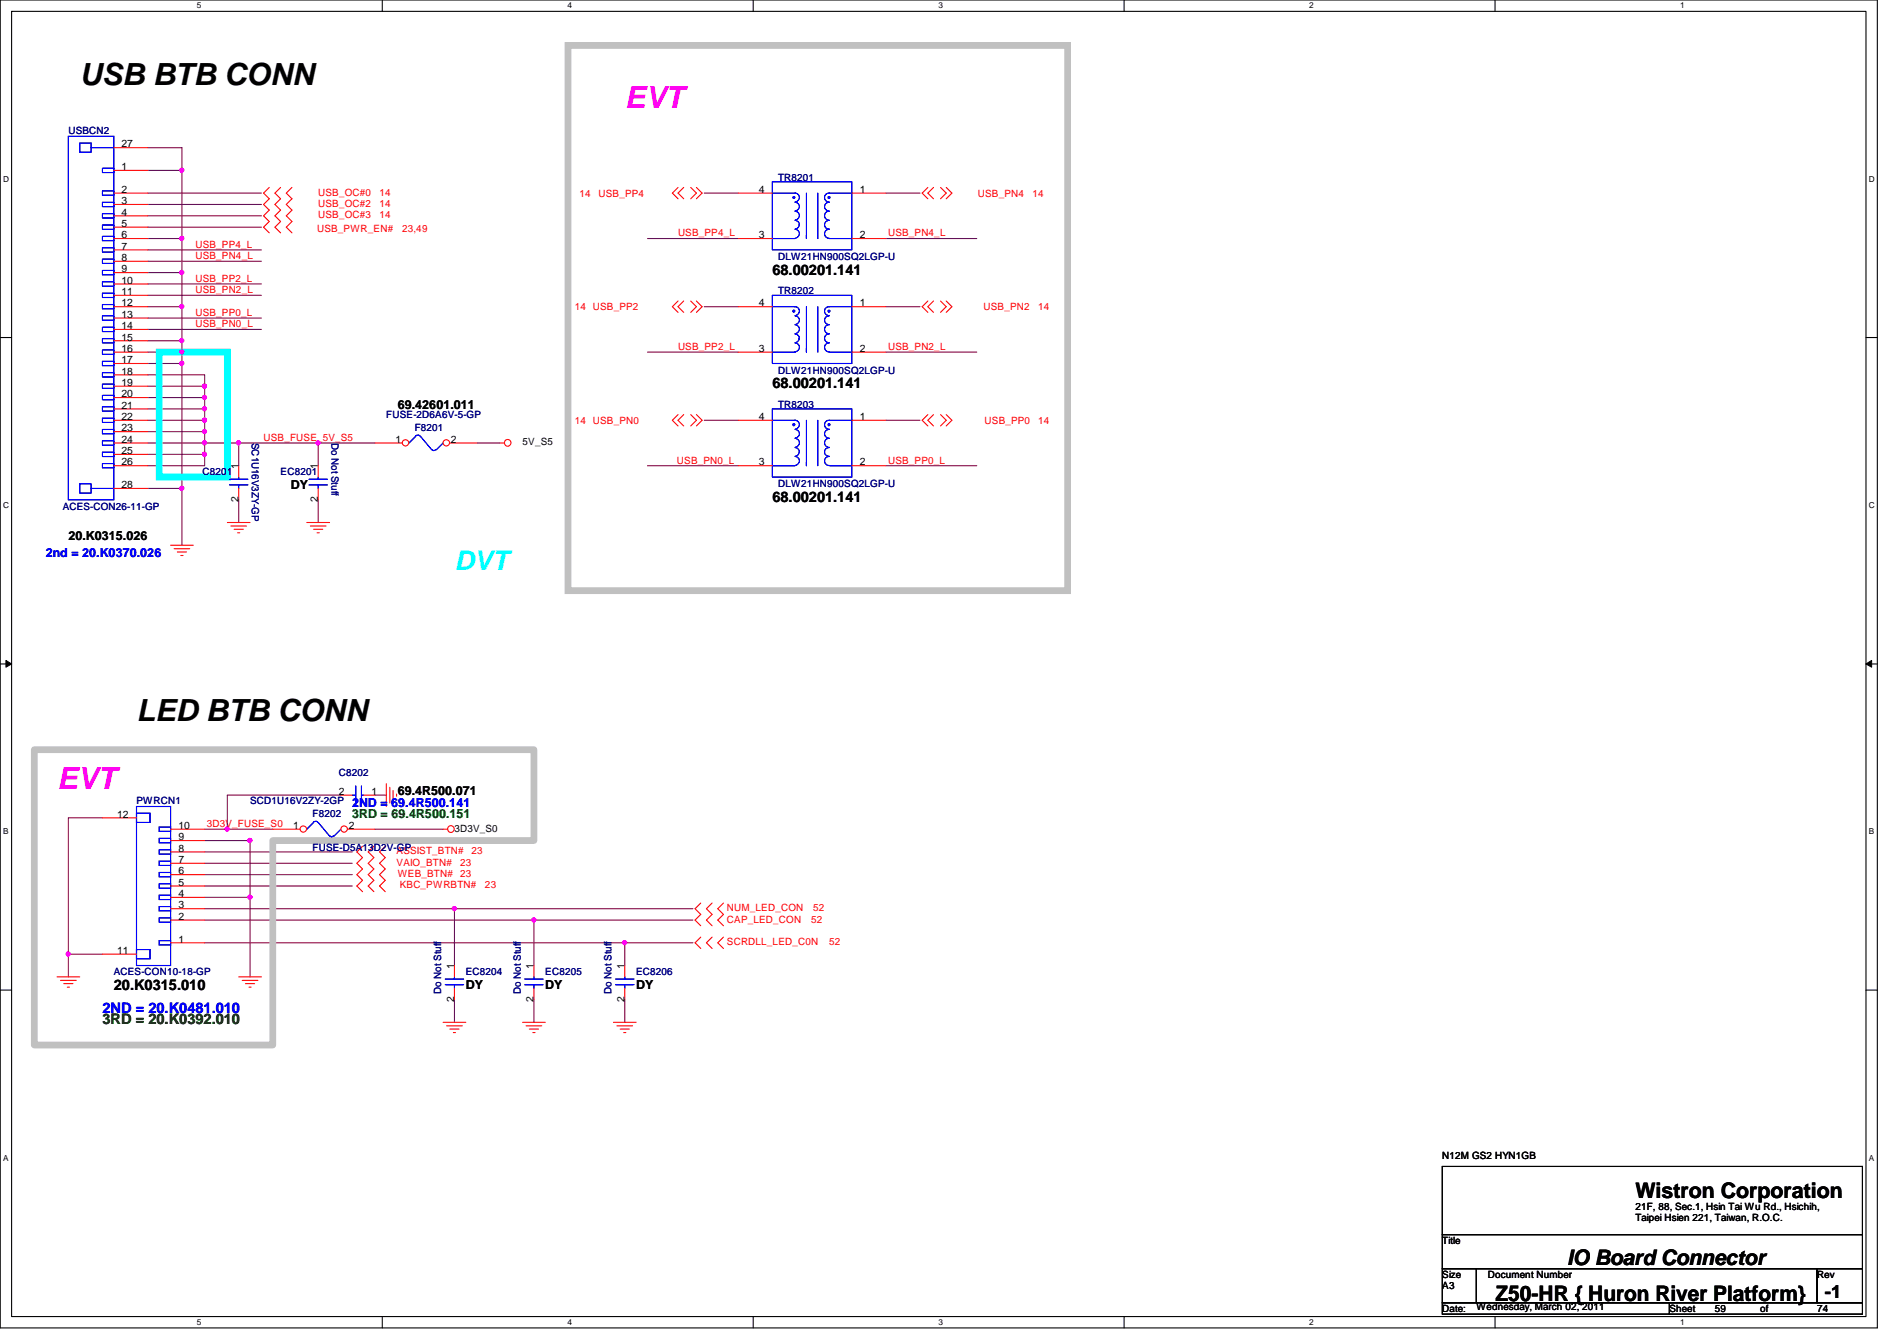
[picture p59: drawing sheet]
<svg xmlns="http://www.w3.org/2000/svg" width="297mm" height="210mm" viewBox="0 0 297 210" stroke-linecap="round" stroke-linejoin="round" font-family="sans-serif">
<defs><g id="words">
<g font-size="4.8">
<text x="12.5" y="13.3">USB BTB CONN</text>
<text x="21.4" y="112.9">LED BTB CONN</text>
</g>
<g font-size="4.8" fill="#f0f">
<text x="97.8" y="16.8">EVT</text>
<text x="8.9" y="123.5">EVT</text>
</g>
<text font-size="4.2" fill="#0ff" x="71.2" y="89.2">DVT</text>
<g font-size="3.3">
<text x="256.1" y="187.5">Wistron Corporation</text>
<text x="234.2" y="203.7">Z50-HR { Huron River Platform}</text>
<text x="245.4" y="198.1">IO Board Connector</text>
</g>
<text font-size="2.8" x="285.7" y="203.2">-1</text>
<g font-size="2.3">
<text x="120.9" y="43">68.00201.141</text>
<text x="120.9" y="60.8">68.00201.141</text>
<text x="120.9" y="78.6">68.00201.141</text>
<text x="17.8" y="155">20.K0315.010</text>
</g>
<text font-size="2.3" fill="#00f" x="16" y="158.6">2ND = 20.K0481.010</text>
<text font-size="2.3" fill="#004000" x="16" y="160.4">3RD = 20.K0392.010</text>
<g font-size="1.9">
<text x="62.3" y="64.1">69.42601.011</text>
<text x="45.5" y="76.5">DY</text>
<text x="10.7" y="84.5">20.K0315.026</text>
<text x="62.3" y="124.5">69.4R500.071</text>
<text x="72.9" y="154.7">DY</text>
<text x="85.4" y="154.7">DY</text>
<text x="99.6" y="154.7">DY</text>
</g>
<g font-size="1.9" fill="#00f">
<text x="7.2" y="87.2">2nd = 20.K0370.026</text>
<text x="55.2" y="126.3">2ND = 69.4R500.141</text>
</g>
<text font-size="1.9" fill="#008000" x="55.2" y="128.1">3RD = 69.4R500.151</text>
<g font-size="1.6" fill="#000080">
<text x="10.7" y="21">USBCN2</text>
<text x="121.8" y="28.3">TR8201</text>
<text x="121.8" y="40.7">DLW21HN900SQ2LGP-U</text>
<text x="121.8" y="46.1">TR8202</text>
<text x="121.8" y="58.5">DLW21HN900SQ2LGP-U</text>
<text x="60.5" y="65.4">FUSE-2D6A6V-5-GP</text>
<text x="121.8" y="63.8">TR8203</text>
<text x="39.5" y="69.3" transform="rotate(90 39.5 69.3)">SC1U16V3ZY-GP</text>
<text x="51.9" y="69.3" transform="rotate(90 51.9 69.3)">Do Not Stuff</text>
<text x="64.9" y="67.4">F8201</text>
<text x="31.7" y="74.3">C8201</text>
<text x="43.9" y="74.3">EC8201</text>
<text x="121.8" y="76.3">DLW21HN900SQ2LGP-U</text>
<text x="9.8" y="79.8">ACES-CON26-11-GP</text>
<text x="21.4" y="125.9">PWRCN1</text>
<text x="39.2" y="125.9">SCD1U16V2ZY-2GP</text>
<text x="53" y="121.5">C8202</text>
<text x="48.9" y="127.8">F8202</text>
<text x="48.9" y="133.2">FUSE-D5A13D2V-GP</text>
<text x="17.8" y="152.6">ACES-CON10-18-GP</text>
<text x="69.1" y="155.6" transform="rotate(-90 69.1 155.6)">Do Not Stuff</text>
<text x="72.9" y="152.6">EC8204</text>
<text x="81.5" y="155.6" transform="rotate(-90 81.5 155.6)">Do Not Stuff</text>
<text x="85.4" y="152.6">EC8205</text>
<text x="95.8" y="155.6" transform="rotate(-90 95.8 155.6)">Do Not Stuff</text>
<text x="99.6" y="152.6">EC8206</text>
</g>
<g font-size="1.6">
<text x="19" y="23.1">27</text>
<text x="19" y="26.6">1</text>
<text x="19" y="30.2">2</text>
<text x="19" y="32">3</text>
<text x="19" y="33.7">4</text>
<text x="19" y="35.5">5</text>
<text x="118.8" y="30.2">4</text>
<text x="134.6" y="30.2">1</text>
<text x="19" y="37.3">6</text>
<text x="19" y="39.1">7</text>
<text x="19" y="40.9">8</text>
<text x="118.8" y="37.3">3</text>
<text x="134.6" y="37.3">2</text>
<text x="19" y="42.6">9</text>
<text x="19" y="44.4">10</text>
<text x="19" y="46.2">11</text>
<text x="19" y="48">12</text>
<text x="118.8" y="48">4</text>
<text x="134.6" y="48">1</text>
<text x="19" y="49.7">13</text>
<text x="19" y="51.5">14</text>
<text x="19" y="53.3">15</text>
<text x="19" y="55.1">16</text>
<text x="19" y="56.9">17</text>
<text x="19" y="58.6">18</text>
<text x="118.8" y="55.1">3</text>
<text x="134.6" y="55.1">2</text>
<text x="19" y="60.4">19</text>
<text x="19" y="62.2">20</text>
<text x="19" y="64">21</text>
<text x="19" y="65.7">22</text>
<text x="118.8" y="65.7">4</text>
<text x="134.6" y="65.7">1</text>
<text x="19" y="67.5">23</text>
<text x="19" y="69.3">24</text>
<text x="19" y="71.1">25</text>
<text x="61.9" y="69.3">1</text>
<text x="70.6" y="69.3">2</text>
<text x="81.8" y="69.7">5V_S5</text>
<text x="19" y="72.9">26</text>
<text x="19" y="76.4">28</text>
<text x="37.3" y="73.4" transform="rotate(-90 37.3 73.4)">1</text>
<text x="49.8" y="73.4" transform="rotate(-90 49.8 73.4)">1</text>
<text x="118.8" y="72.9">3</text>
<text x="134.6" y="72.9">2</text>
<text x="37.3" y="78.6" transform="rotate(-90 37.3 78.6)">2</text>
<text x="49.8" y="78.6" transform="rotate(-90 49.8 78.6)">2</text>
<text x="53" y="124.4">2</text>
<text x="58.2" y="124.4">1</text>
<text x="18.4" y="128">12</text>
<text x="27.9" y="131.5">9</text>
<text x="27.9" y="129.8">10</text>
<text x="45.9" y="129.8">1</text>
<text x="54.6" y="129.8">2</text>
<text x="71.2" y="130.2">3D3V_S0</text>
<text x="27.9" y="136.9">6</text>
<text x="27.9" y="135.1">7</text>
<text x="27.9" y="133.3">8</text>
<text x="27.9" y="144">2</text>
<text x="27.9" y="142.2">3</text>
<text x="27.9" y="140.4">4</text>
<text x="27.9" y="138.6">5</text>
<text x="18.4" y="149.3">11</text>
<text x="27.9" y="147.5">1</text>
<text x="71.1" y="151.7" transform="rotate(-90 71.1 151.7)">1</text>
<text x="83.6" y="151.7" transform="rotate(-90 83.6 151.7)">1</text>
<text x="97.8" y="151.7" transform="rotate(-90 97.8 151.7)">1</text>
<text x="71.1" y="156.8" transform="rotate(-90 71.1 156.8)">2</text>
<text x="83.6" y="156.8" transform="rotate(-90 83.6 156.8)">2</text>
<text x="97.8" y="156.8" transform="rotate(-90 97.8 156.8)">2</text>
<text x="225.8" y="181.4">N12M GS2 HYN1GB</text>
<text x="256.1" y="189.4">21F, 88, Sec.1, Hsin Tai Wu Rd., Hsichih,</text>
<text x="256.1" y="191.2">Taipei Hsien 221, Taiwan, R.O.C.</text>
<text x="225.8" y="194.7">Title</text>
<text x="225.8" y="200">Size</text>
<text x="225.8" y="201.8">A3</text>
<text x="233" y="200">Document Number</text>
<text x="284.5" y="200">Rev</text>
<text x="225.8" y="205.4">Date:</text>
<text x="231.2" y="205">Wednesday, March 02, 2011</text>
<text x="261.4" y="205.4">Sheet</text>
<text x="268.5" y="205.4">59</text>
<text x="275.6" y="205.4">of</text>
<text x="284.5" y="205.4">74</text>
</g>
<g font-size="1.6" fill="#f00">
<text x="49.8" y="34.2">USB_OC#3</text>
<text x="49.8" y="32.4">USB_OC#2</text>
<text x="49.8" y="30.6">USB_OC#0</text>
<text x="59.4" y="34.2">14</text>
<text x="59.4" y="32.4">14</text>
<text x="59.4" y="30.6">14</text>
<text x="90.7" y="30.8">14</text>
<text x="93.7" y="30.8">USB_PP4</text>
<text x="153.1" y="30.8">USB_PN4</text>
<text x="161.7" y="30.8">14</text>
<text x="30.6" y="40.6">USB_PN4_L</text>
<text x="30.6" y="38.8">USB_PP4_L</text>
<text x="49.7" y="36.3">USB_PWR_EN#</text>
<text x="63" y="36.3">23,49</text>
<text x="106.2" y="37">USB_PP4_L</text>
<text x="139.1" y="37">USB_PN4_L</text>
<text x="30.6" y="45.9">USB_PN2_L</text>
<text x="30.6" y="44.1">USB_PP2_L</text>
<text x="30.6" y="51.2">USB_PN0_L</text>
<text x="30.6" y="49.4">USB_PP0_L</text>
<text x="90" y="48.6">14 USB_PP2</text>
<text x="154" y="48.6">USB_PN2</text>
<text x="162.6" y="48.6">14</text>
<text x="106.2" y="54.8">USB_PP2_L</text>
<text x="139.1" y="54.8">USB_PN2_L</text>
<text x="41.3" y="69">USB_FUSE_5V_S5</text>
<text x="90" y="66.3">14 USB_PN0</text>
<text x="154.2" y="66.3">USB_PP0</text>
<text x="162.6" y="66.3">14</text>
<text x="106" y="72.6">USB_PN0_L</text>
<text x="139.1" y="72.6">USB_PP0_L</text>
<text x="32.4" y="129.5">3D3V_FUSE_S0</text>
<text x="62.1" y="135.5">VAIO_BTN#</text>
<text x="62.1" y="133.7">ASSIST_BTN#</text>
<text x="62.3" y="137.3">WEB_BTN#</text>
<text x="72" y="135.5">23</text>
<text x="72" y="137.3">23</text>
<text x="73.8" y="133.7">23</text>
<text x="62.6" y="139.1">KBC_PWRBTN#</text>
<text x="75.9" y="139.1">23</text>
<text x="113.8" y="142.6">NUM_LED_CON</text>
<text x="127.3" y="142.6">52</text>
<text x="113.8" y="144.4">CAP_LED_CON</text>
<text x="113.8" y="148">SCRDLL_LED_C0N</text>
<text x="127" y="144.4">52</text>
<text x="129.8" y="148">52</text>
</g>
<g font-size="1.3">
<text x="30.8" y="1.3">5</text>
<text x="88.9" y="1.3">4</text>
<text x="146.9" y="1.3">3</text>
<text x="205" y="1.3">2</text>
<text x="263.1" y="1.3">1</text>
<text x=".5" y="28.4">D</text>
<text x="292.6" y="28.4">D</text>
<text x=".5" y="79.5">C</text>
<text x="292.6" y="79.5">C</text>
<text x=".5" y="130.6">B</text>
<text x="292.6" y="130.6">B</text>
<text x=".5" y="181.7">A</text>
<text x="292.6" y="181.7">A</text>
<text x="30.8" y="207.4">5</text>
<text x="88.9" y="207.4">4</text>
<text x="146.9" y="207.4">3</text>
<text x="205" y="207.4">2</text>
<text x="263.1" y="207.4">1</text>
</g>
</g></defs>
<path d="M0 0h294v207.9h-294zM1.8 1.8h290.4v204.3h-290.4z" fill="none" stroke="#000" stroke-width=".17"/>
<g fill="#fff">
<path d="M30.8 .2h.7v1.4h-.7z"/>
<path d="M30.8 206.2h.7v1.4h-.7z"/>
</g>
<path d="M59.9 0v1.8M59.9 206.1v1.8" fill="none" stroke="#000" stroke-width=".17"/>
<g fill="#fff">
<path d="M88.9 .2h.6v1.4h-.6z"/>
<path d="M88.9 206.2h.6v1.4h-.6z"/>
</g>
<path d="M117.9 0v1.8M117.9 206.1v1.8" fill="none" stroke="#000" stroke-width=".17"/>
<g fill="#fff">
<path d="M146.9 .2h.7v1.4h-.7z"/>
<path d="M146.9 206.2h.7v1.4h-.7z"/>
</g>
<path d="M176 0v1.8M176 206.1v1.8" fill="none" stroke="#000" stroke-width=".17"/>
<g fill="#fff">
<path d="M205 .2h.7v1.4h-.7z"/>
<path d="M205 206.2h.7v1.4h-.7z"/>
</g>
<path d="M234.1 0v1.8M234.1 206.1v1.8" fill="none" stroke="#000" stroke-width=".17"/>
<g fill="#fff">
<path d="M263.1 .2h.7v1.4h-.7z"/>
<path d="M263.1 206.2h.7v1.4h-.7z"/>
<path d="M.5 27.3h.9v1.4h-.9z"/>
<path d="M292.6 27.3h.9v1.4h-.9z"/>
<path d="M.5 78.4h.9v1.4h-.9z"/>
<path d="M292.6 78.4h.9v1.4h-.9z"/>
</g>
<path d="M0 52.8h1.8M292.2 52.8h1.8" fill="none" stroke="#000" stroke-width=".17"/>
<g fill="#fff">
<path d="M.5 129.5h.8v1.4h-.8z"/>
<path d="M292.6 129.5h.9v1.4h-.9z"/>
</g>
<path d="M0 103.9h1.8M292.2 103.9h1.8" fill="none" stroke="#000" stroke-width=".17"/>
<path d="M.9 103.4l.9 .5-.9 .5zM292.2 103.9l.9-.5v1z" fill="#000"/>
<path d="M.9 103.4l.9 .5-.9 .5zM292.2 103.9l.9-.5v1z" fill="none" stroke="#000" stroke-width=".16"/>
<g fill="#fff">
<path d="M.5 180.5h.8v1.4h-.8z"/>
<path d="M292.6 180.5h.9v1.4h-.9z"/>
</g>
<path d="M0 155h1.8M292.2 155h1.8" fill="none" stroke="#000" stroke-width=".17"/>
<path d="M32 138.7h23.2M32 133.3h23.2M32 135.1h23.2M32 136.9h23.2M58.7 124.5h1.8M83.6 144h24.9" fill="none" stroke="#800040" stroke-width=".17"/>
<circle cx="83.6" cy="144" r=".32" fill="#f0f"/>
<circle cx="83.6" cy="144" r=".32" fill="none" stroke="#f0f" stroke-width=".17"/>
<path d="M71.2 156.5v3.5M83.6 144v7.1M83.6 156.5v3.5M97.8 147.6v3.5M97.8 156.5v3.5M108.5 142.2h-37.3v8.9" fill="none" stroke="#800040" stroke-width=".17"/>
<circle cx="71.1" cy="142.2" r=".32" fill="#f0f"/>
<circle cx="71.1" cy="142.2" r=".32" fill="none" stroke="#f0f" stroke-width=".17"/>
<path d="M97.8 147.6h10.7" fill="none" stroke="#800040" stroke-width=".17"/>
<circle cx="97.8" cy="147.5" r=".32" fill="#f0f"/>
<circle cx="97.8" cy="147.5" r=".32" fill="none" stroke="#f0f" stroke-width=".17"/>
<path d="M32 131.6h7.2M32 144h51.6M32 142.2h39.2" fill="none" stroke="#800040" stroke-width=".17"/>
<circle cx="39.1" cy="131.5" r=".32" fill="#f0f"/>
<circle cx="39.1" cy="131.5" r=".32" fill="none" stroke="#f0f" stroke-width=".17"/>
<path d="M39.2 131.6v8.9M58.7 129.8h10.7M32 147.6h65.8M32 140.5h7.2M39.2 140.5v12.4" fill="none" stroke="#800040" stroke-width=".17"/>
<circle cx="39.1" cy="140.4" r=".32" fill="#f0f"/>
<circle cx="39.1" cy="140.4" r=".32" fill="none" stroke="#f0f" stroke-width=".17"/>
<path d="M10.7 149.4v3.5" fill="none" stroke="#800040" stroke-width=".17"/>
<circle cx="10.7" cy="149.3" r=".32" fill="#f0f"/>
<circle cx="10.7" cy="149.3" r=".32" fill="none" stroke="#f0f" stroke-width=".17"/>
<path d="M16 128h-5.3v21.4h5.3M32 129.8h3.6" fill="none" stroke="#800040" stroke-width=".17"/>
<circle cx="35.6" cy="129.8" r=".32" fill="#f0f"/>
<circle cx="35.6" cy="129.8" r=".32" fill="none" stroke="#f0f" stroke-width=".17"/>
<g fill="none" stroke="#800040" stroke-width=".17">
<path d="M101.4 37.3h14.2M110.3 30.2h5.3M138.7 30.2h5.4M138.7 37.3h14.2M101.4 55.1h14.2M110.3 48h5.3M138.7 48h5.4M138.7 55.1h14.2M28.5 76.5v8.8M101.4 72.9h14.2M110.3 65.8h5.3M138.7 65.8h5.4"/>
<path d="M138.7 72.9h14.2M53.4 124.5h-17.8v5.3h7.1"/>
</g>
<circle cx="28.5" cy="76.4" r=".32" fill="#f0f"/>
<circle cx="28.5" cy="76.4" r=".32" fill="none" stroke="#f0f" stroke-width=".17"/>
<path d="M23.2 23.1h5.3M23.2 58.7h8.8M23.2 76.5h5.3M32 62.2v1.8" fill="none" stroke="#800040" stroke-width=".17"/>
<circle cx="32" cy="62.2" r=".32" fill="#f0f"/>
<circle cx="32" cy="62.2" r=".32" fill="none" stroke="#f0f" stroke-width=".17"/>
<path d="M32 60.5v1.7h-8.8" fill="none" stroke="#800040" stroke-width=".17"/>
<circle cx="32" cy="60.4" r=".32" fill="#f0f"/>
<circle cx="32" cy="60.4" r=".32" fill="none" stroke="#f0f" stroke-width=".17"/>
<path d="M23.2 60.5h8.8M23.2 65.8h8.8M37.4 69.3v3.6M49.8 69.3h8.9" fill="none" stroke="#800040" stroke-width=".17"/>
<circle cx="49.8" cy="69.3" r=".32" fill="#f0f"/>
<circle cx="49.8" cy="69.3" r=".32" fill="none" stroke="#f0f" stroke-width=".17"/>
<path d="M23.2 67.6h8.8" fill="none" stroke="#800040" stroke-width=".17"/>
<circle cx="32" cy="67.5" r=".32" fill="#f0f"/>
<circle cx="32" cy="67.5" r=".32" fill="none" stroke="#f0f" stroke-width=".17"/>
<path d="M23.2 64h8.8v1.8M23.2 69.3h8.8M37.4 78.2v3.6M49.8 69.3v3.6M49.8 78.2v3.6" fill="none" stroke="#800040" stroke-width=".17"/>
<circle cx="32" cy="65.8" r=".32" fill="#f0f"/>
<circle cx="32" cy="65.8" r=".32" fill="none" stroke="#f0f" stroke-width=".17"/>
<circle cx="32" cy="64" r=".32" fill="#f0f"/>
<circle cx="32" cy="64" r=".32" fill="none" stroke="#f0f" stroke-width=".17"/>
<path d="M32 58.7v1.8M32 69.3h5.4" fill="none" stroke="#800040" stroke-width=".17"/>
<circle cx="32" cy="69.3" r=".32" fill="#f0f"/>
<circle cx="32" cy="69.3" r=".32" fill="none" stroke="#f0f" stroke-width=".17"/>
<path d="M32 65.8v3.5M37.4 69.3h12.4" fill="none" stroke="#800040" stroke-width=".17"/>
<circle cx="37.4" cy="69.3" r=".32" fill="#f0f"/>
<circle cx="37.4" cy="69.3" r=".32" fill="none" stroke="#f0f" stroke-width=".17"/>
<path d="M28.5 42.7v5.3h-5.3" fill="none" stroke="#800040" stroke-width=".17"/>
<circle cx="28.5" cy="42.6" r=".32" fill="#f0f"/>
<circle cx="28.5" cy="42.6" r=".32" fill="none" stroke="#f0f" stroke-width=".17"/>
<path d="M28.5 26.7v10.6h-5.3" fill="none" stroke="#800040" stroke-width=".17"/>
<circle cx="28.5" cy="26.6" r=".32" fill="#f0f"/>
<circle cx="28.5" cy="26.6" r=".32" fill="none" stroke="#f0f" stroke-width=".17"/>
<path d="M28.5 48v5.3h-5.3" fill="none" stroke="#800040" stroke-width=".17"/>
<circle cx="28.5" cy="48" r=".32" fill="#f0f"/>
<circle cx="28.5" cy="48" r=".32" fill="none" stroke="#f0f" stroke-width=".17"/>
<path d="M28.5 37.3v5.4h-5.3" fill="none" stroke="#800040" stroke-width=".17"/>
<circle cx="28.5" cy="37.3" r=".32" fill="#f0f"/>
<circle cx="28.5" cy="37.3" r=".32" fill="none" stroke="#f0f" stroke-width=".17"/>
<path d="M28.5 23.1v3.6h-5.3M28.5 56.9v19.6" fill="none" stroke="#800040" stroke-width=".17"/>
<circle cx="28.5" cy="56.9" r=".32" fill="#f0f"/>
<circle cx="28.5" cy="56.9" r=".32" fill="none" stroke="#f0f" stroke-width=".17"/>
<g fill="none" stroke="#800040" stroke-width=".17">
<path d="M23.2 35.6h17.7M23.2 33.8h17.7M23.2 32h17.7M23.2 30.2h17.7M23.2 39.1h17.7M23.2 40.9h17.7M23.2 46.2h17.7M23.2 44.4h17.7M23.2 51.6h17.7M23.2 49.8h17.7M32 69.3v1.8h-8.8M32 71.1v1.8h-8.8"/>
<path d="M74.7 69.3h3.6"/>
</g>
<circle cx="32" cy="71.1" r=".32" fill="#f0f"/>
<circle cx="32" cy="71.1" r=".32" fill="none" stroke="#f0f" stroke-width=".17"/>
<path d="M28.5 53.3v1.8h-5.3" fill="none" stroke="#800040" stroke-width=".17"/>
<circle cx="28.5" cy="53.3" r=".32" fill="#f0f"/>
<circle cx="28.5" cy="53.3" r=".32" fill="none" stroke="#f0f" stroke-width=".17"/>
<path d="M28.5 55.1v1.8h-5.3" fill="none" stroke="#800040" stroke-width=".17"/>
<circle cx="28.5" cy="55.1" r=".32" fill="#f0f"/>
<circle cx="28.5" cy="55.1" r=".32" fill="none" stroke="#f0f" stroke-width=".17"/>
<g fill="none" stroke="#f00" stroke-width=".17">
<path d="M42.2 29.3l-.9 .9 .9 .9-.9 .9 .9 .9-.9 .9 .9 .9-.9 .9 .9 .8M43.9 29.3l-.9 .9 .9 .9-.9 .9 .9 .9-.9 .9 .9 .9-.9 .9 .9 .8M45.7 29.3l-.9 .9 .9 .9-.9 .9 .9 .9-.9 .9 .9 .9-.9 .9 .9 .8M106.2 29.3l-.9 .9 .9 .9M107.1 29.3l-.9 .9 .9 .9M108.2 29.3l.8 .9-.8 .9M109 29.3l.9 .9-.9 .9M145.3 29.3l-.9 .9 .9 .9M146.2 29.3l-.9 .9 .9 .9M147.3 29.3l.9 .9-.9 .9M148.2 29.3l.9 .9-.9 .9M106.2 47.1l-.9 .9 .9 .9"/>
<path d="M107.1 47.1l-.9 .9 .9 .9M108.2 47.1l.8 .9-.8 .9M109 47.1l.9 .9-.9 .9M115.6 48h5.3M115.6 55.1h5.3M133.4 48h5.3M133.4 55.1h5.3M145.3 47.1l-.9 .9 .9 .9M146.2 47.1l-.9 .9 .9 .9M147.3 47.1l.9 .9-.9 .9M148.2 47.1l.9 .9-.9 .9M37.4 72.9v1.8"/>
<path d="M37.4 76.5v1.7M49.8 72.9v1.8M49.8 76.5v1.7M78.3 69.3h.7M106.2 64.9l-.9 .9 .9 .9M107.1 64.9l-.9 .9 .9 .9M108.2 64.9l.8 .9-.8 .9M109 64.9l.9 .9-.9 .9M115.6 65.8h5.3M115.6 72.9h5.3M133.4 65.8h5.3M133.4 72.9h5.3"/>
<path d="M145.3 64.9l-.9 .9 .9 .9M146.2 64.9l-.9 .9 .9 .9M147.3 64.9l.9 .9-.9 .9M148.2 64.9l.9 .9-.9 .9M26.7 85.3h3.6M27.3 85.9h2.4M27.8 86.4h1.4M28.3 87h.4M35.6 81.8h3.6M36.1 82.3h2.5M36.7 82.8h1.4M37.2 83.4h.3"/>
<path d="M48 81.8h3.6M48.6 82.3h2.5M49.1 82.8h1.4M49.7 83.4h.3M16 128h5.4M26.7 138.7h5.3M26.7 136.9h5.3M26.7 135.1h5.3M26.7 133.3h5.3M26.7 131.6h5.3M26.7 129.8h5.3M53.4 124.5h1.8"/>
<path d="M56.8 132.5l-.9 .8 .9 .9-.9 .9 .9 .9-.9 .9 .9 .9-.9 .9 .9 .9M56.9 124.5h1.8M58.5 132.5l-.8 .8 .8 .9-.8 .9 .8 .9-.8 .9 .8 .9-.8 .9 .8 .9M60.3 132.5l-.9 .8 .9 .9-.9 .9 .9 .9-.9 .9 .9 .9-.9 .9 .9 .9M60.5 122.7v3.5M61 123.2v2.5M61.5 123.7v1.5M62.1 124.3v.3M69.4 129.8h.7M8.9 152.9h3.6M9.5 153.5h2.4M10 154h1.4"/>
<path d="M10.5 154.5h.4M16 149.4h5.4M26.7 147.6h5.3M26.7 144h5.3M26.7 142.2h5.3M26.7 140.5h5.3M37.4 152.9h3.5M37.9 153.5h2.5M38.4 154h1.5M39 154.5h.3M71.2 151.1v1.8M71.2 154.7v1.8"/>
<path d="M83.6 151.1v1.8M83.6 154.7v1.8M97.8 151.1v1.8M97.8 154.7v1.8M109.7 141.4l-.9 .8 .9 .9-.9 .9 .9 .9M109.7 146.7l-.9 .9 .9 .9M111.5 141.4l-.9 .8 .9 .9-.9 .9 .9 .9M111.5 146.7l-.9 .9 .9 .9M113.3 141.4l-.9 .8 .9 .9-.9 .9 .9 .9M113.3 146.7l-.9 .9 .9 .9M69.4 160h3.5M69.9 160.6h2.5"/>
<path d="M70.4 161.1h1.5M71 161.6h.3M81.8 160h3.6M82.4 160.6h2.4M82.9 161.1h1.4M83.4 161.6h.4M96.1 160h3.5M96.6 160.6h2.5M97.1 161.1h1.4M97.7 161.6h.3"/>
<circle cx="79.5" cy="69.3" r=".52"/>
<circle cx="70.6" cy="129.8" r=".52"/>
</g>
<path d="M225.8 182.6h65.8v10.7h-65.8zM225.8 193.3h65.8v5.3h-65.8zM225.8 198.6h5.4v5.3h-5.4zM231.2 198.6h53.3v5.3h-53.3zM284.5 198.6h7.1v5.3h-7.1zM225.8 203.9h35.6v1.8h-35.6zM261.4 203.9h30.2v1.8h-30.2z" fill="none" stroke="#000" stroke-width=".17"/>
<path d="M88.9 7.1h78.3v85.4h-78.3zM5.4 117.3h78.2v14.3h-40.9v32h-37.3z" fill="none" stroke="#c0c0c0" stroke-width="1.1"/>
<path d="M24.9 55.1h10.7v19.6h-10.7z" fill="none" stroke="#0ff" stroke-width="1.1"/>
<g fill="none" stroke="#00f" stroke-width=".17">
<path d="M120.9 55.1h3.6M120.9 48h3.6a.7 .7 0 0 1 .7 .7 .7 .7 0 0 1-.7 .7M120.9 46.2h12.5v10.7h-12.5zM124.2 48.6h.2v.2h-.2zM124.5 49.4a.68 .68 0 0 1 .7 .7 .68 .68 0 0 1-.7 .7M124.5 50.8a.7 .7 0 0 1 .7 .7 .7 .7 0 0 1-.7 .7M124.5 53.7a.7 .7 0 0 1 .7 .7 .7 .7 0 0 1-.7 .7M124.5 52.3a.68 .68 0 0 1 .7 .7 .68 .68 0 0 1-.7 .6M126.3 48v7.1v-.5M128.1 48v7.1M129.7 48.6h.2v.2h-.2zM129.8 55.1h3.6"/>
<path d="M129.8 49.4a.68 .68 0 0 0-.7 .7 .68 .68 0 0 0 .7 .7M129.8 50.8a.7 .7 0 0 0-.7 .7 .7 .7 0 0 0 .7 .7M129.8 52.3a.68 .68 0 0 0-.7 .7 .68 .68 0 0 0 .7 .6M129.8 53.7a.7 .7 0 0 0-.7 .7 .7 .7 0 0 0 .7 .7M133.4 48h-3.6a.7 .7 0 0 0-.7 .7 .7 .7 0 0 0 .7 .7M35.9 75.9h2.9M35.9 75h2.9M37.4 74.7v.3M37.4 75.9v.6M48.4 75.9h2.9M48.4 75h2.9M49.8 74.7v.3"/>
<path d="M49.8 75.9v.6M65.1 68.2l.4-.1 .3 .2M65.1 68.3l-1.1 1M65.8 68.3l1.8 2.1M68.2 70.4a.34 .34 0 0 1-.6 0M69.4 69.3l-1.1 1.1M120.9 72.9h3.6M120.9 65.8h3.6a.7 .7 0 0 1 .7 .7 .7 .7 0 0 1-.7 .7M120.9 64h12.5v10.7h-12.5zM124.2 66.4h.2v.2h-.2zM124.5 67.2a.68 .68 0 0 1 .7 .7 .68 .68 0 0 1-.7 .7M124.5 68.6a.7 .7 0 0 1 .7 .7 .7 .7 0 0 1-.7 .7"/>
<path d="M124.5 71.5a.7 .7 0 0 1 .7 .7 .7 .7 0 0 1-.7 .7M124.5 70.1a.66 .66 0 0 1 .7 .5 .66 .66 0 0 1-.5 .7l-.2 .1M126.3 65.8v7.1v-.6M128.1 65.8v7.1M129.7 66.4h.2v.2h-.2zM129.8 72.9h3.6M129.8 67.2a.68 .68 0 0 0-.7 .7 .68 .68 0 0 0 .7 .7M129.8 68.6a.7 .7 0 0 0-.7 .7 .7 .7 0 0 0 .7 .7M129.8 70.1a.68 .68 0 0 0-.7 .6 .68 .68 0 0 0 .7 .7M129.8 71.5a.7 .7 0 0 0-.7 .7 .7 .7 0 0 0 .7 .7M133.4 65.8h-3.6a.7 .7 0 0 0-.7 .7 .7 .7 0 0 0 .7 .7M21.4 127.3h2.1v1.4h-2.1z"/>
<path d="M21.4 126.2h5.3v24.9h-5.3zM24.9 138.3h1.8v.7h-1.8zM24.9 136.6h1.8v.6h-1.8zM24.9 134.8h1.8v.7h-1.8zM24.9 129.5h1.8v.6h-1.8zM24.9 133h1.8v.7h-1.8zM24.9 131.2h1.8v.7h-1.8zM55.2 124.5h.5M55.7 123v2.9M56.6 124.5h.3M56.6 123v2.9M21.4 148.6h2.1v1.5h-2.1z"/>
<path d="M24.9 147.2h1.8v.7h-1.8zM24.9 143.7h1.8v.7h-1.8zM24.9 141.9h1.8v.7h-1.8zM24.9 140.1h1.8v.7h-1.8zM69.7 153.2h2.9M69.7 154.1h2.9M71.2 152.9v.3M71.2 154.1v.6M82.2 153.2h2.8M82.2 154.1h2.8M83.6 152.9v.3M83.6 154.1v.6"/>
<path d="M96.4 153.2h2.9M96.4 154.1h2.9M97.8 152.9v.3M97.8 154.1v.6"/>
</g>
<circle cx="63.5" cy="69.3" r=".5" fill="#fff"/>
<g fill="none" stroke="#f00" stroke-width=".17">
<path d="M58.7 69.3h4.3"/>
<circle cx="63.5" cy="69.3" r=".5"/>
</g>
<circle cx="69.9" cy="69.3" r=".5" fill="#fff"/>
<g fill="none" stroke="#f00" stroke-width=".17">
<path d="M70.4 69.3h4.3"/>
<circle cx="69.9" cy="69.3" r=".5"/>
</g>
<path d="M49.1 128.7l.4-.1 .3 .1M49.1 128.7l-1.1 1.1M49.8 128.7l1.8 2.2M51.6 130.8a.34 .34 0 0 0 .6 0M53.4 129.8l-1.1 1.1" fill="none" stroke="#00f" stroke-width=".17"/>
<circle cx="47.5" cy="129.8" r=".5" fill="#fff"/>
<g fill="none" stroke="#f00" stroke-width=".17">
<path d="M42.7 129.8h4.3"/>
<circle cx="47.5" cy="129.8" r=".5"/>
</g>
<circle cx="53.9" cy="129.8" r=".5" fill="#fff"/>
<g fill="none" stroke="#f00" stroke-width=".17">
<path d="M17.8 30.2h5.4M17.8 37.3h5.4M17.8 26.7h5.4M17.8 32h5.4M17.8 33.8h5.4M17.8 35.6h5.4M17.8 39.1h5.4M17.8 23.1h5.4M115.6 30.2h5.3M115.6 37.3h5.3M133.4 30.2h5.3M133.4 37.3h5.3"/>
<path d="M17.8 40.9h5.4M17.8 42.7h5.4M17.8 44.4h5.4M17.8 46.2h5.4M17.8 48h5.4M17.8 49.8h5.4M17.8 51.6h5.4M17.8 53.3h5.4M17.8 55.1h5.4M17.8 56.9h5.4M17.8 58.7h5.4M17.8 60.5h5.4"/>
<path d="M17.8 62.2h5.4M17.8 64h5.4M17.8 65.8h5.4M17.8 67.6h5.4M17.8 69.3h5.4M17.8 71.1h5.4M17.8 72.9h5.4M17.8 76.5h5.4M54.4 129.8h4.3"/>
<circle cx="53.9" cy="129.8" r=".5"/>
</g>
<g fill="none" stroke="#00f" stroke-width=".17">
<path d="M10.7 21.3h7.1v56.9h-7.1zM12.5 22.4h1.8v1.4h-1.8zM14.3 23.1h3.5M16 26.3h1.8v.7h-1.8zM16 29.9h1.8v.7h-1.8zM16 31.7h1.8v.6h-1.8zM16 33.4h1.8v.7h-1.8zM16 35.2h1.8v.7h-1.8zM16 37h1.8v.7h-1.8zM16 38.8h1.8v.7h-1.8zM120.9 37.3h3.6M120.9 30.2h3.6a.7 .7 0 0 1 .7 .7 .7 .7 0 0 1-.7 .7"/>
<path d="M120.9 28.4h12.5v10.7h-12.5zM124.2 30.8h.2v.2h-.2zM124.5 31.7a.68 .68 0 0 1 .7 .6 .68 .68 0 0 1-.7 .7M124.5 33.1a.7 .7 0 0 1 .7 .7 .7 .7 0 0 1-.7 .7M124.5 35.9a.7 .7 0 0 1 .7 .7 .7 .7 0 0 1-.7 .7M124.5 34.5a.68 .68 0 0 1 .7 .7 .68 .68 0 0 1-.7 .7M126.3 30.2v7.1v-.5M128.1 30.2v7.1M129.7 30.8h.2v.2h-.2zM129.8 37.3h3.6M129.8 31.7a.68 .68 0 0 0-.7 .6 .68 .68 0 0 0 .7 .7M129.8 33.1a.7 .7 0 0 0-.7 .7 .7 .7 0 0 0 .7 .7"/>
<path d="M129.8 34.5a.68 .68 0 0 0-.7 .7 .68 .68 0 0 0 .7 .7M129.8 35.9a.7 .7 0 0 0-.7 .7 .7 .7 0 0 0 .7 .7M133.4 30.2h-3.6a.7 .7 0 0 0-.7 .7 .7 .7 0 0 0 .7 .7M16 40.6h1.8v.6h-1.8zM16 42.3h1.8v.7h-1.8zM16 44.1h1.8v.7h-1.8zM16 45.9h1.8v.7h-1.8zM16 47.7h1.8v.6h-1.8zM16 49.4h1.8v.7h-1.8zM16 51.2h1.8v.7h-1.8zM16 53h1.8v.7h-1.8zM16 54.8h1.8v.7h-1.8z"/>
<path d="M16 56.6h1.8v.6h-1.8zM16 58.3h1.8v.7h-1.8zM12.5 75.7h1.8v1.5h-1.8zM14.3 76.5h3.5M16 60.1h1.8v.7h-1.8zM16 61.9h1.8v.7h-1.8zM16 63.7h1.8v.6h-1.8zM16 65.4h1.8v.7h-1.8zM16 67.2h1.8v.7h-1.8zM16 69h1.8v.7h-1.8zM16 70.8h1.8v.7h-1.8zM16 72.6h1.8v.6h-1.8z"/>
</g>
<circle cx="83.6" cy="144" r=".32" fill="#f0f"/>
<circle cx="83.6" cy="144" r=".32" fill="none" stroke="#f0f" stroke-width=".17"/>
<circle cx="71.1" cy="142.2" r=".32" fill="#f0f"/>
<circle cx="71.1" cy="142.2" r=".32" fill="none" stroke="#f0f" stroke-width=".17"/>
<circle cx="97.8" cy="147.5" r=".32" fill="#f0f"/>
<circle cx="97.8" cy="147.5" r=".32" fill="none" stroke="#f0f" stroke-width=".17"/>
<circle cx="39.1" cy="131.5" r=".32" fill="#f0f"/>
<circle cx="39.1" cy="131.5" r=".32" fill="none" stroke="#f0f" stroke-width=".17"/>
<circle cx="39.1" cy="140.4" r=".32" fill="#f0f"/>
<circle cx="39.1" cy="140.4" r=".32" fill="none" stroke="#f0f" stroke-width=".17"/>
<circle cx="10.7" cy="149.3" r=".32" fill="#f0f"/>
<circle cx="10.7" cy="149.3" r=".32" fill="none" stroke="#f0f" stroke-width=".17"/>
<circle cx="35.6" cy="129.8" r=".32" fill="#f0f"/>
<circle cx="35.6" cy="129.8" r=".32" fill="none" stroke="#f0f" stroke-width=".17"/>
<circle cx="28.5" cy="76.4" r=".32" fill="#f0f"/>
<circle cx="28.5" cy="76.4" r=".32" fill="none" stroke="#f0f" stroke-width=".17"/>
<circle cx="32" cy="62.2" r=".32" fill="#f0f"/>
<circle cx="32" cy="62.2" r=".32" fill="none" stroke="#f0f" stroke-width=".17"/>
<circle cx="32" cy="60.4" r=".32" fill="#f0f"/>
<circle cx="32" cy="60.4" r=".32" fill="none" stroke="#f0f" stroke-width=".17"/>
<circle cx="49.8" cy="69.3" r=".32" fill="#f0f"/>
<circle cx="49.8" cy="69.3" r=".32" fill="none" stroke="#f0f" stroke-width=".17"/>
<circle cx="32" cy="67.5" r=".32" fill="#f0f"/>
<circle cx="32" cy="67.5" r=".32" fill="none" stroke="#f0f" stroke-width=".17"/>
<circle cx="32" cy="65.8" r=".32" fill="#f0f"/>
<circle cx="32" cy="65.8" r=".32" fill="none" stroke="#f0f" stroke-width=".17"/>
<circle cx="32" cy="64" r=".32" fill="#f0f"/>
<circle cx="32" cy="64" r=".32" fill="none" stroke="#f0f" stroke-width=".17"/>
<circle cx="32" cy="69.3" r=".32" fill="#f0f"/>
<circle cx="32" cy="69.3" r=".32" fill="none" stroke="#f0f" stroke-width=".17"/>
<circle cx="37.4" cy="69.3" r=".32" fill="#f0f"/>
<circle cx="37.4" cy="69.3" r=".32" fill="none" stroke="#f0f" stroke-width=".17"/>
<circle cx="28.5" cy="42.6" r=".32" fill="#f0f"/>
<circle cx="28.5" cy="42.6" r=".32" fill="none" stroke="#f0f" stroke-width=".17"/>
<circle cx="28.5" cy="26.6" r=".32" fill="#f0f"/>
<circle cx="28.5" cy="26.6" r=".32" fill="none" stroke="#f0f" stroke-width=".17"/>
<circle cx="28.5" cy="48" r=".32" fill="#f0f"/>
<circle cx="28.5" cy="48" r=".32" fill="none" stroke="#f0f" stroke-width=".17"/>
<circle cx="28.5" cy="37.3" r=".32" fill="#f0f"/>
<circle cx="28.5" cy="37.3" r=".32" fill="none" stroke="#f0f" stroke-width=".17"/>
<circle cx="28.5" cy="56.9" r=".32" fill="#f0f"/>
<circle cx="28.5" cy="56.9" r=".32" fill="none" stroke="#f0f" stroke-width=".17"/>
<circle cx="32" cy="71.1" r=".32" fill="#f0f"/>
<circle cx="32" cy="71.1" r=".32" fill="none" stroke="#f0f" stroke-width=".17"/>
<circle cx="28.5" cy="53.3" r=".32" fill="#f0f"/>
<circle cx="28.5" cy="53.3" r=".32" fill="none" stroke="#f0f" stroke-width=".17"/>
<circle cx="28.5" cy="55.1" r=".32" fill="#f0f"/>
<circle cx="28.5" cy="55.1" r=".32" fill="none" stroke="#f0f" stroke-width=".17"/>
<use href="#words"/>
</svg>
